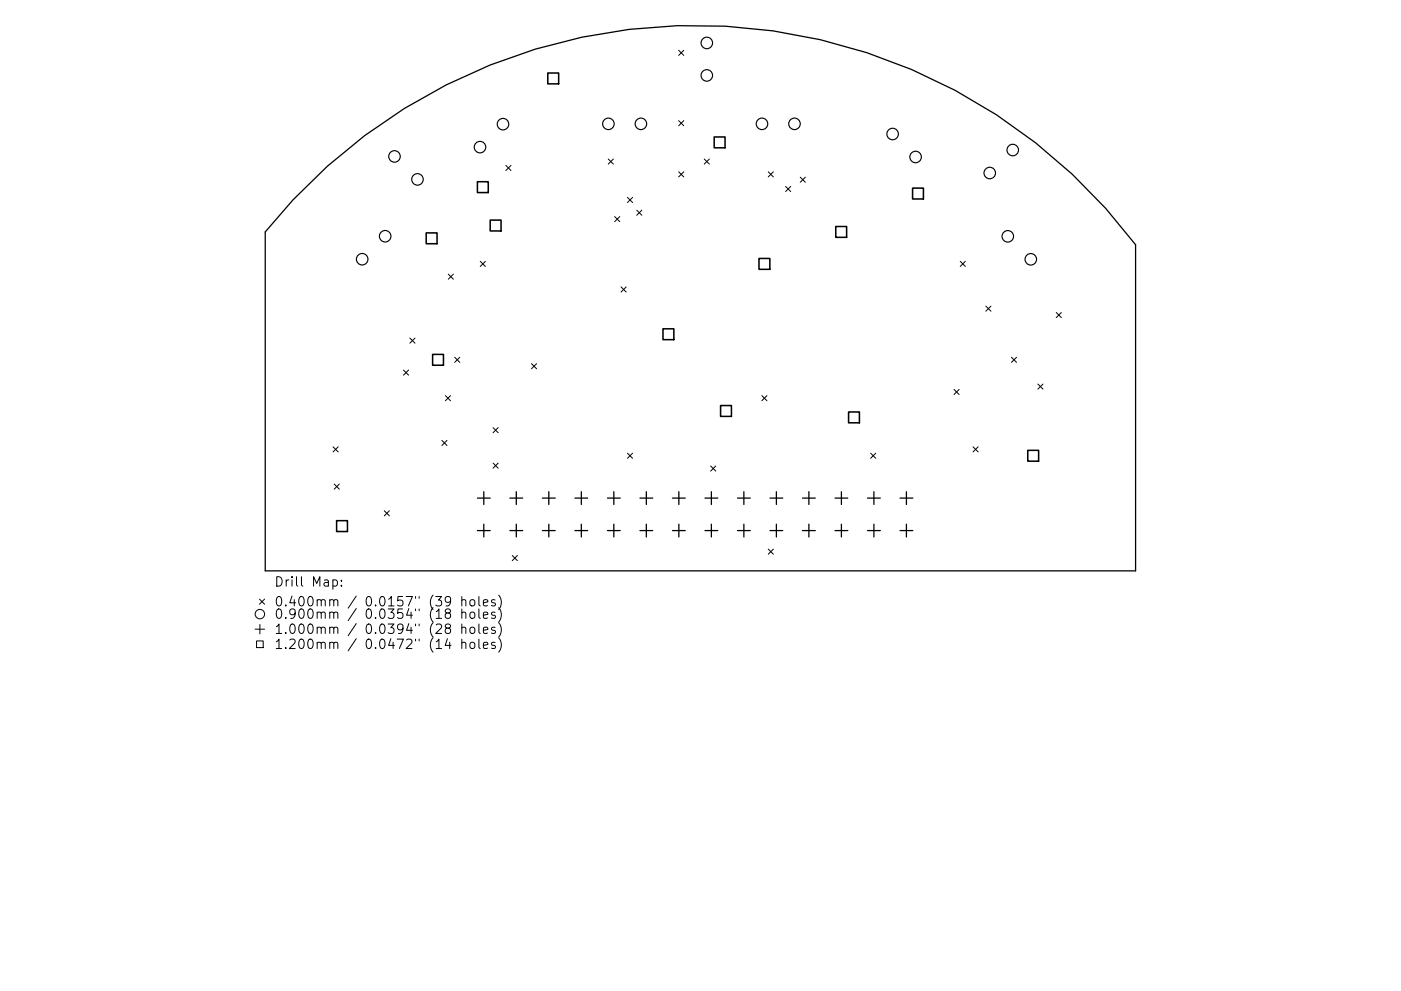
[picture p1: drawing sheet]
<svg xmlns="http://www.w3.org/2000/svg" width="297mm" height="210mm" viewBox="0 0 297 210" stroke-linecap="round" stroke-linejoin="round" font-family="sans-serif">
<defs><g id="words">
<g font-size="2.8">
<text x="58.1" y="124.5">Drill Map:</text>
<text x="58.1" y="128.7">0.400mm / 0.0157&quot; (39 holes)</text>
<text x="58.1" y="131.3">0.900mm / 0.0354&quot; (18 holes)</text>
<text x="58.1" y="134.5">1.000mm / 0.0394&quot; (28 holes)</text>
<text x="58.1" y="137.7">1.200mm / 0.0472&quot; (14 holes)</text>
</g>
</g></defs>
<g fill="none" stroke="#000" stroke-width=".27">
<path d="M62.1 42.4a116.8 116.8 0 0 1 178.7 9.5v69.2h-184.6v-71.9zM101.2 105.7h2.7M101.2 112.6h2.7M102.6 104.3v2.7M102.6 111.2v2.7M108.1 105.7h2.7M108.1 112.6h2.7M109.5 104.3v2.7M109.5 111.2v2.7M115 105.7h2.7M115 112.6h2.7M116.4 104.3v2.7"/>
<path d="M116.4 111.2v2.7M121.9 105.7h2.7M121.9 112.6h2.7M123.3 104.3v2.7M123.3 111.2v2.7M128.8 105.7h2.7M128.8 112.6h2.7M130.1 104.3v2.7M130.1 111.2v2.7M135.7 105.7h2.7M135.7 112.6h2.7M137 104.3v2.7"/>
<path d="M137 111.2v2.7M142.6 105.7h2.7M142.6 112.6h2.7M143.9 104.3v2.7M143.9 111.2v2.7M149.5 105.7h2.7M149.5 112.6h2.7M150.8 104.3v2.7M150.8 111.2v2.7M156.4 105.7h2.7M156.4 112.6h2.7M157.7 104.3v2.7"/>
<path d="M157.7 111.2v2.7M163.3 105.7h2.7M163.3 112.6h2.7M164.6 104.3v2.7M164.6 111.2v2.7M170.1 105.7h2.8M170.1 112.6h2.8M171.5 104.3v2.7M171.5 111.2v2.7M177 105.7h2.8M177 112.6h2.8M178.4 104.3v2.7"/>
<path d="M178.4 111.2v2.7M183.9 105.7h2.7M183.9 112.6h2.7M185.3 104.3v2.7M185.3 111.2v2.7M190.8 105.7h2.7M190.8 112.6h2.7M192.2 104.3v2.7M192.2 111.2v2.7"/>
</g>
<g fill="none" stroke="#000" stroke-width=".21">
<path d="M143.9 10.7l1.1 1.1M145 10.7l-1.1 1.1M107.3 35.1l1 1.1M108.3 35.1l-1 1.1M129 33.7l1 1.1M130 33.7l-1 1.1M143.9 25.6l1.1 1.1M143.9 36.5l1.1 1M145 25.6l-1.1 1.1M145 36.5l-1.1 1M149.3 33.7l1.1 1.1M150.4 33.7l-1.1 1.1"/>
<path d="M162.9 36.5l1.1 1M164 36.5l-1.1 1M166.6 39.6l1 1M167.6 39.6l-1 1M169.7 37.6l1.1 1.1M170.8 37.6l-1.1 1.1M95 58.2l1.1 1M96.1 58.2l-1.1 1M101.8 55.4l1.1 1.1M102.9 55.4l-1.1 1.1M130.3 45.9l1.1 1.1M131.4 45.9l-1.1 1.1"/>
<path d="M133 41.9l1.1 1.1M134.1 41.9l-1.1 1.1M135 44.6l1.1 1.1M136.1 44.6l-1.1 1.1M203.6 55.4l1.1 1.1M204.7 55.4l-1.1 1.1M85.5 78.5l1.1 1.1M86.6 78.5l-1.1 1.1M86.9 71.7l1.1 1.1M88 71.7l-1.1 1.1M96.4 75.8l1.1 1.1M97.5 75.8l-1.1 1.1"/>
<path d="M112.7 77.2l1.1 1M113.8 77.2l-1.1 1M131.7 60.9l1.1 1.1M132.8 60.9l-1.1 1.1M209 64.9l1.1 1.1M210.1 64.9l-1.1 1.1M214.4 75.8l1.1 1.1M215.5 75.8l-1.1 1.1M223.9 66.3l1.1 1.1M225 66.3l-1.1 1.1M70.6 94.8l1.1 1.1M71.7 94.8l-1.1 1.1"/>
<path d="M93.7 93.4l1.1 1.1M94.4 83.9l1.1 1.1M94.8 93.4l-1.1 1.1M95.5 83.9l-1.1 1.1M104.5 90.7l1.1 1.1M104.5 98.3l1.1 1M105.6 90.7l-1.1 1.1M105.6 98.3l-1.1 1M133 96.2l1.1 1M134.1 96.2l-1.1 1M150.7 98.9l1.1 1.1M151.8 98.9l-1.1 1.1"/>
<path d="M161.5 83.9l1.1 1.1M162.6 83.9l-1.1 1.1M184.6 96.2l1.1 1M185.7 96.2l-1.1 1M202.3 82.6l1.1 1.1M203.4 82.6l-1.1 1.1M206.3 94.8l1.1 1.1M207.4 94.8l-1.1 1.1M220 81.5l1.1 1.1M221.1 81.5l-1.1 1.1M70.9 102.7l1 1.1M71.9 102.7l-1 1.1"/>
<path d="M81.5 108.4l1.1 1M82.6 108.4l-1.1 1M108.6 117.9l1.1 1M109.7 117.9l-1.1 1M162.9 116.5l1.1 1.1M164 116.5l-1.1 1.1M54.1 133.5h2M54.4 136h1.4v1.4h-1.4zM55 127.1l1.1 1.1M55.1 132.5v2M56.1 127.1l-1.1 1.1M70.6 123.1l.6-.1 .3 .4v.6l-.2 .3h-.7"/>
<path d="M72.4 124.2v.2M72.4 123.1v.2M94.8 130.1l-.4-.4 .1-.3 .3-.2 .5 .1 .2 .3-.1 .3-.8 .2-.2 .3v.4l.4 .4h.4l.3-.4v-.4l-.3-.3M94.8 133.3l-.4-.4 .1-.3 .3-.2 .5 .1 .2 .3-.1 .3-.8 .2-.2 .3 .1 .6 .3 .2h.4l.3-.4v-.4l-.3-.3M94.9 135.5l-.5 1.4h1.2M95.5 127.4l-.3 .4h-.4l-.4-.4v-.5l.2-.2 .6-.1 .2 .1a1.32 1.32 0 0 1-.4 1.9h-.4M97.9 127.4l.3-.2 .5 .1 .1 1.3M97.9 130.1a.5 .5 0 0 1 .9 0v1.1M97.9 133.3a.5 .5 0 0 1 .9 0v1.1M97.9 136.5a.5 .5 0 0 1 .9 0v1.1M97.9 126.6v2M97.9 129.2v2"/>
<path d="M97.9 132.4v2M97.9 135.6v2M99.7 127.4l.3-.2a.54 .54 0 0 1 .7 .4v.6a.54 .54 0 0 1-.5 .4 .54 .54 0 0 1-.6-.4zM99.7 130.1a.54 .54 0 0 1 .6-.2 .54 .54 0 0 1 .4 .3v.6a.54 .54 0 0 1-.5 .4 .54 .54 0 0 1-.6-.4zM99.7 136.5a.54 .54 0 0 1 .6-.2 .54 .54 0 0 1 .4 .3l-.1 .8-.6 .2-.4-.4zM99.8 133.2a.54 .54 0 0 1 .9 .2v.6a.54 .54 0 0 1-.5 .4 .54 .54 0 0 1-.6-.4v-.6zM101.5 126.6v1.7l.3 .3M101.5 129.2v1.7l.3 .3M101.5 132.4v1.7l.3 .3M101.5 135.6v1.7l.3 .3M102.5 127.9l.9-.2-.1-.4-.5-.1-.3 .3 .1 1h.7M102.5 130.5l.9-.2-.1-.3-.5-.1-.3 .2 .1 1h.7"/>
<path d="M102.5 133.7l.9-.2-.1-.3-.5-.1-.3 .2 .1 1h.7M102.5 136.9l.9-.2-.1-.3-.5-.1-.3 .2 .1 1h.7M105 127.3l-.5-.1-.3 .3 .1 .3 .7 .2v.5h-.8M105 130l-.5-.1-.3 .2 .1 .3 .7 .2v.5h-.8M105 133.2l-.5-.1-.3 .2 .1 .3 .7 .2v.5h-.8M105 136.4l-.5-.1-.3 .2 .1 .3 .7 .2v.5h-.8M105.7 126.3a2.29 2.29 0 0 1 0 3M105.7 128.9a2.29 2.29 0 0 1 0 3.1M105.7 132.1a2.29 2.29 0 0 1 0 3.1M105.7 135.3a2.29 2.29 0 0 1 0 3.1"/>
<circle cx="55.1" cy="130.3" r="1"/>
</g>
<g fill="none" stroke="#000" stroke-width=".24">
<circle cx="149.9" cy="9.1" r="1.22"/>
<circle cx="149.9" cy="16" r="1.22"/>
<circle cx="83.6" cy="33.2" r="1.22"/>
<circle cx="88.5" cy="38.1" r="1.22"/>
<circle cx="101.8" cy="31.2" r="1.22"/>
<circle cx="106.6" cy="26.3" r="1.22"/>
<circle cx="129" cy="26.3" r="1.22"/>
<circle cx="135.9" cy="26.3" r="1.22"/>
<circle cx="161.6" cy="26.3" r="1.22"/>
<circle cx="168.4" cy="26.3" r="1.22"/>
<circle cx="189.3" cy="28.4" r="1.22"/>
<circle cx="194.1" cy="33.3" r="1.22"/>
<circle cx="209.8" cy="36.7" r="1.22"/>
<circle cx="214.7" cy="31.8" r="1.22"/>
<circle cx="76.8" cy="55" r="1.22"/>
<circle cx="81.7" cy="50.1" r="1.22"/>
<circle cx="213.7" cy="50.1" r="1.22"/>
<circle cx="218.5" cy="55" r="1.22"/>
</g>
<g fill="none" stroke="#000" stroke-width=".33">
<path d="M116.1 15.5h2.3v2.3h-2.3zM101.2 38.6h2.3v2.3h-2.3zM151.4 29.1h2.3v2.3h-2.3zM193.5 39.9h2.3v2.3h-2.3zM90.4 49.4h2.3v2.3h-2.3zM103.9 46.7h2.3v2.3h-2.3zM160.9 54.8h2.3v2.3h-2.3zM177.2 48.1h2.3v2.3h-2.3zM91.7 75.2h2.3v2.3h-2.3zM140.6 69.8h2.3v2.3h-2.3zM152.8 86h2.3v2.3h-2.3zM179.9 87.4h2.3v2.3h-2.3z"/>
<path d="M217.9 95.5h2.3v2.3h-2.3zM71.4 110.5h2.3v2.3h-2.3z"/>
</g>
<use href="#words"/>
</svg>
